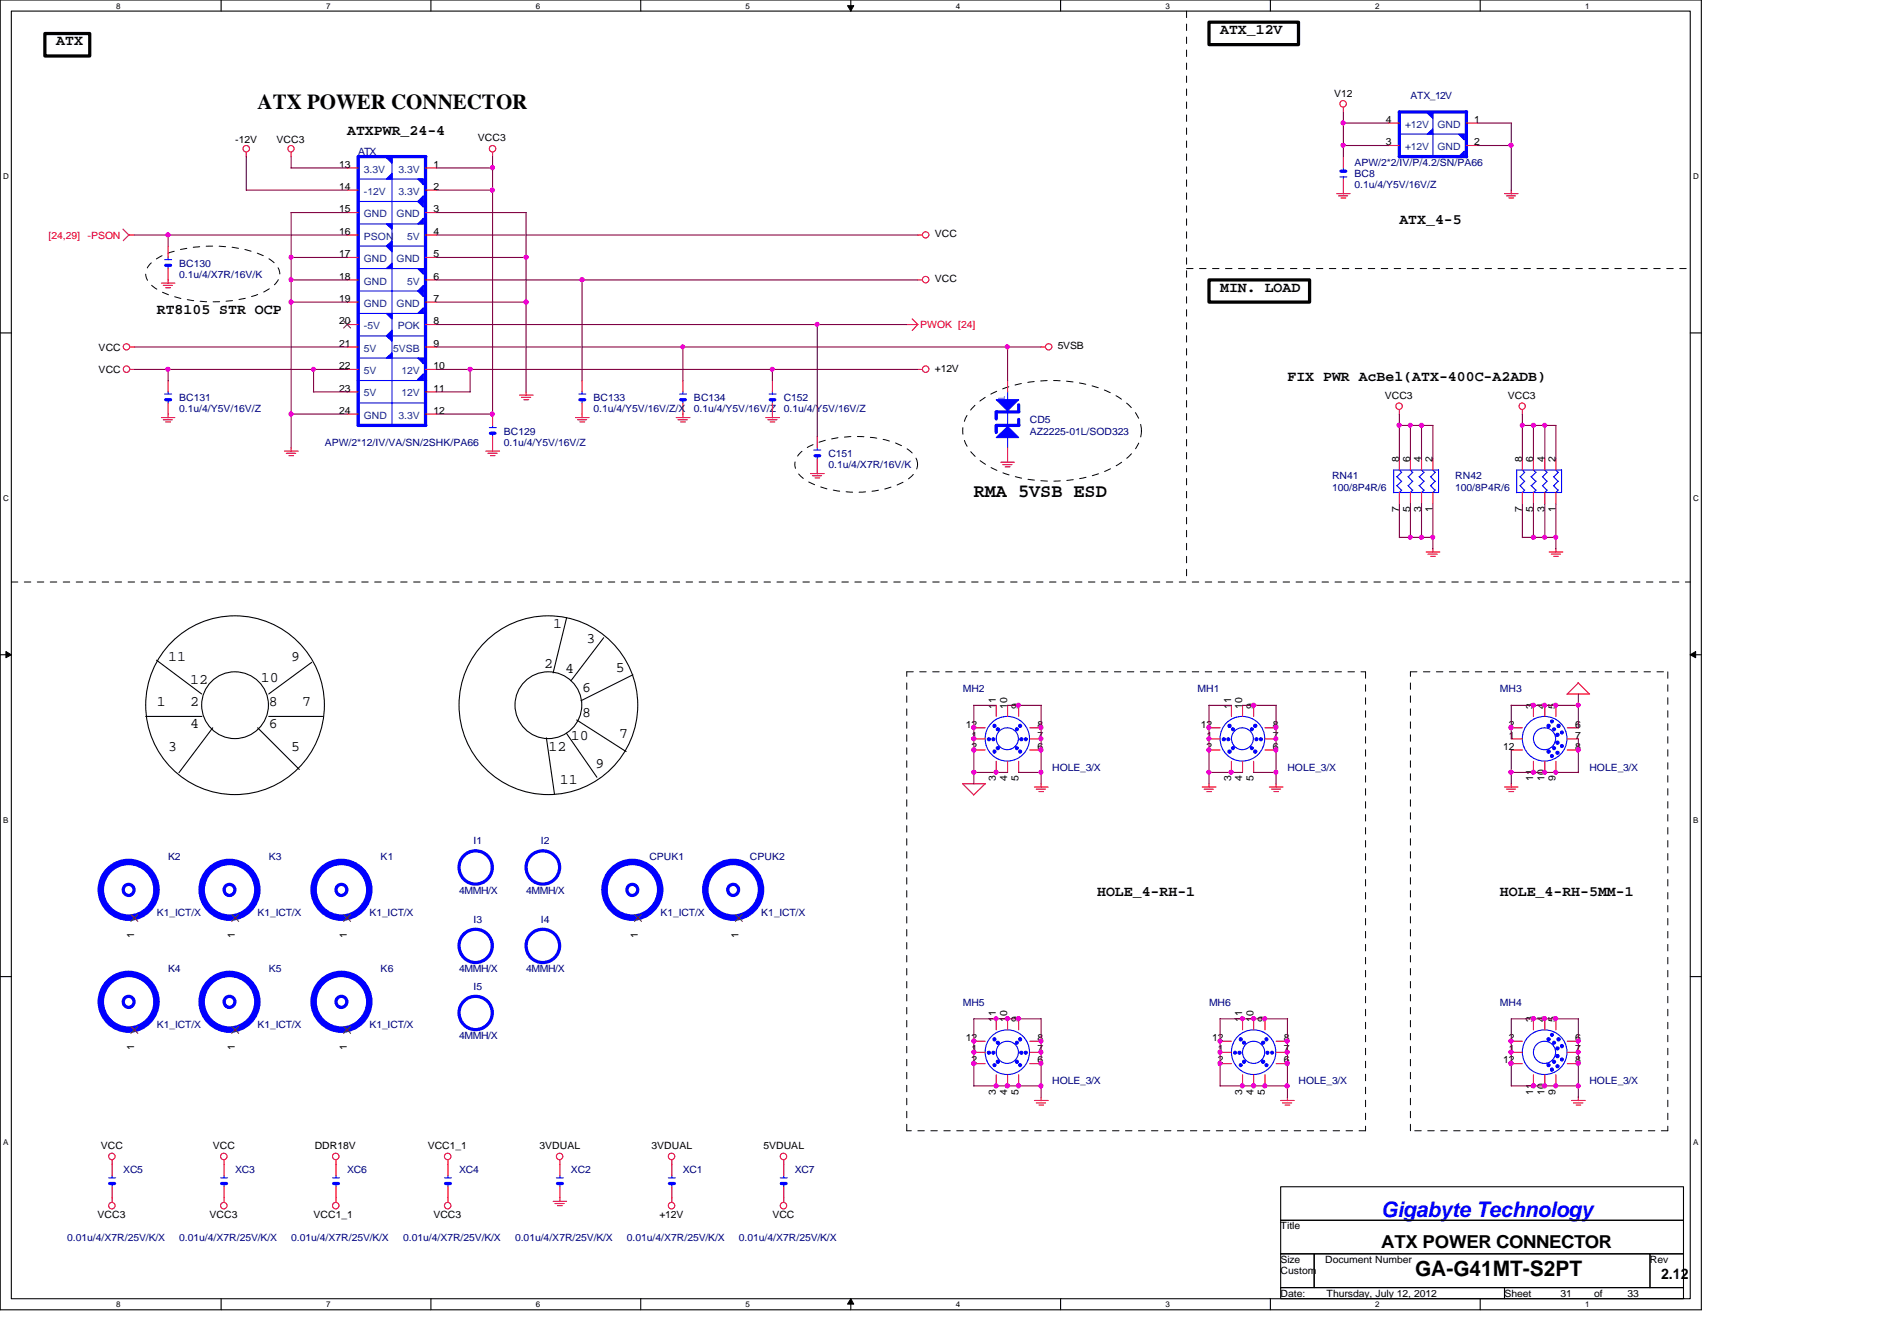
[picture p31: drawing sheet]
<svg xmlns="http://www.w3.org/2000/svg" width="297mm" height="210mm" viewBox="0 0 297 210" stroke-linecap="round" stroke-linejoin="round" font-family="sans-serif">
<defs><g id="words">
<g font-size="3.3">
<text x="40.3" y="17.1">ATX POWER CONNECTOR</text>
<text x="221.6" y="199.8">GA-G41MT-S2PT</text>
</g>
<text font-size="3.3" fill="#00f" x="216.3" y="190.5">Gigabyte Technology</text>
<text font-size="3" x="152.5" y="77.8">RMA 5VSB ESD</text>
<text font-size="2.8" x="216.3" y="195.4">ATX POWER CONNECTOR</text>
<g font-size="2.3">
<text x="191" y="5.3">ATX_12V</text>
<text x="8.8" y="7.1">ATX</text>
<text x="54.4" y="21.1">ATXPWR_24-4</text>
<text x="219.1" y="35.1">ATX_4-5</text>
<text x="191" y="45.7">MIN. LOAD</text>
<text x="24.5" y="49.1">RT8105 STR OCP</text>
<text x="201.6" y="59.7">FIX PWR AcBel(ATX-400C-A2ADB)</text>
<text x="86.6" y="98.3">1</text>
<text x="91.9" y="100.7">3</text>
<text x="26.3" y="103.5">11</text>
<text x="29.8" y="107">12</text>
<text x="40.8" y="106.8">10</text>
<text x="45.6" y="103.5">9</text>
<text x="85.2" y="104.6">2</text>
<text x="88.5" y="105.4">4</text>
<text x="96.4" y="105.2">5</text>
<text x="24.5" y="110.5">1</text>
<text x="29.8" y="110.5">2</text>
<text x="42.1" y="110.5">8</text>
<text x="47.3" y="110.5">7</text>
<text x="91.1" y="108.2">6</text>
<text x="91.1" y="112.3">8</text>
<text x="26.3" y="117.5">3</text>
<text x="29.8" y="114">4</text>
<text x="42.1" y="114">6</text>
<text x="45.6" y="117.5">5</text>
<text x="85.9" y="117.5">12</text>
<text x="89.4" y="115.8">10</text>
<text x="96.9" y="115.6">7</text>
<text x="87.7" y="122.8">11</text>
<text x="93.3" y="120.1">9</text>
<text x="171.8" y="140.3">HOLE_4-RH-1</text>
<text x="234.9" y="140.3">HOLE_4-RH-5MM-1</text>
<text x="260.1" y="200.2">2.12</text>
</g>
<g font-size="1.6">
<text x="208.9" y="15.1">V12</text>
<text x="36.8" y="22.4">-12V</text>
<text x="43.3" y="22.4">VCC3</text>
<text x="74.8" y="22.1">VCC3</text>
<text x="217" y="22.7">3</text>
<text x="217" y="19.2">4</text>
<text x="230.8" y="19.2">1</text>
<text x="230.8" y="22.7">2</text>
<text x="53.1" y="26.2">13</text>
<text x="53.1" y="29.7">14</text>
<text x="67.9" y="26.2">1</text>
<text x="67.9" y="29.7">2</text>
<text x="53.1" y="33.2">15</text>
<text x="67.9" y="33.2">3</text>
<text x="53.1" y="36.7">16</text>
<text x="53.1" y="40.3">17</text>
<text x="67.9" y="36.7">4</text>
<text x="67.9" y="40.3">5</text>
<text x="146.4" y="37.2">VCC</text>
<text x="53.1" y="43.8">18</text>
<text x="53.1" y="47.2">19</text>
<text x="67.9" y="43.8">6</text>
<text x="67.9" y="47.2">7</text>
<text x="146.4" y="44.2">VCC</text>
<text x="53.1" y="50.8">20</text>
<text x="67.9" y="50.8">8</text>
<text x="15.4" y="58.4">VCC</text>
<text x="15.4" y="54.9">VCC</text>
<text x="53.1" y="54.3">21</text>
<text x="53.1" y="57.8">22</text>
<text x="67.9" y="54.3">9</text>
<text x="67.9" y="57.8">10</text>
<text x="146.4" y="58.2">+12V</text>
<text x="165.6" y="54.7">5VSB</text>
<text x="53.1" y="61.3">23</text>
<text x="53.1" y="64.8">24</text>
<text x="67.9" y="61.3">11</text>
<text x="67.9" y="64.8">12</text>
<text x="216.8" y="62.4">VCC3</text>
<text x="236.1" y="62.4">VCC3</text>
<text x="219.1" y="72.3" transform="rotate(-90 219.1 72.3)">8</text>
<text x="220.8" y="72.3" transform="rotate(-90 220.8 72.3)">6</text>
<text x="222.5" y="72.3" transform="rotate(-90 222.5 72.3)">4</text>
<text x="224.3" y="72.3" transform="rotate(-90 224.3 72.3)">2</text>
<text x="238.3" y="72.3" transform="rotate(-90 238.3 72.3)">8</text>
<text x="240.1" y="72.3" transform="rotate(-90 240.1 72.3)">6</text>
<text x="241.8" y="72.3" transform="rotate(-90 241.8 72.3)">4</text>
<text x="243.6" y="72.3" transform="rotate(-90 243.6 72.3)">2</text>
<text x="219.1" y="80.2" transform="rotate(-90 219.1 80.2)">7</text>
<text x="220.8" y="80.2" transform="rotate(-90 220.8 80.2)">5</text>
<text x="222.5" y="80.2" transform="rotate(-90 222.5 80.2)">3</text>
<text x="224.3" y="80.2" transform="rotate(-90 224.3 80.2)">1</text>
<text x="238.3" y="80.2" transform="rotate(-90 238.3 80.2)">7</text>
<text x="240.1" y="80.2" transform="rotate(-90 240.1 80.2)">5</text>
<text x="241.8" y="80.2" transform="rotate(-90 241.8 80.2)">3</text>
<text x="243.6" y="80.2" transform="rotate(-90 243.6 80.2)">1</text>
<text x="151.3" y="113.9">12</text>
<text x="156" y="110.9" transform="rotate(-90 156 110.9)">11</text>
<text x="157.7" y="110.9" transform="rotate(-90 157.7 110.9)">10</text>
<text x="159.5" y="110.9" transform="rotate(-90 159.5 110.9)">9</text>
<text x="162.5" y="113.9">8</text>
<text x="188" y="113.9">12</text>
<text x="192.8" y="110.9" transform="rotate(-90 192.8 110.9)">11</text>
<text x="194.5" y="110.9" transform="rotate(-90 194.5 110.9)">10</text>
<text x="196.3" y="110.9" transform="rotate(-90 196.3 110.9)">9</text>
<text x="199.3" y="113.9">8</text>
<text x="236.3" y="113.9">2</text>
<text x="240.1" y="110.9" transform="rotate(-90 240.1 110.9)">3</text>
<text x="241.8" y="110.9" transform="rotate(-90 241.8 110.9)">4</text>
<text x="243.6" y="110.9" transform="rotate(-90 243.6 110.9)">5</text>
<text x="246.6" y="113.9">6</text>
<text x="152.1" y="115.6">1</text>
<text x="152.1" y="117.3">2</text>
<text x="162.5" y="117.3">6</text>
<text x="162.5" y="115.6">7</text>
<text x="188.9" y="115.6">1</text>
<text x="188.9" y="117.3">2</text>
<text x="199.3" y="117.3">6</text>
<text x="199.3" y="115.6">7</text>
<text x="235.4" y="117.3">12</text>
<text x="236.3" y="115.6">1</text>
<text x="246.6" y="115.6">7</text>
<text x="246.6" y="117.3">8</text>
<text x="156" y="122.3" transform="rotate(-90 156 122.3)">3</text>
<text x="157.7" y="122.3" transform="rotate(-90 157.7 122.3)">4</text>
<text x="159.5" y="122.3" transform="rotate(-90 159.5 122.3)">5</text>
<text x="192.8" y="122.3" transform="rotate(-90 192.8 122.3)">3</text>
<text x="194.5" y="122.3" transform="rotate(-90 194.5 122.3)">4</text>
<text x="196.3" y="122.3" transform="rotate(-90 196.3 122.3)">5</text>
<text x="240.1" y="122.3" transform="rotate(-90 240.1 122.3)">11</text>
<text x="241.8" y="122.3" transform="rotate(-90 241.8 122.3)">10</text>
<text x="243.6" y="122.3" transform="rotate(-90 243.6 122.3)">9</text>
<text x="21" y="146.8" transform="rotate(-90 21 146.8)">1</text>
<text x="36.8" y="146.8" transform="rotate(-90 36.8 146.8)">1</text>
<text x="54.3" y="146.8" transform="rotate(-90 54.3 146.8)">1</text>
<text x="99.9" y="146.8" transform="rotate(-90 99.9 146.8)">1</text>
<text x="115.7" y="146.8" transform="rotate(-90 115.7 146.8)">1</text>
<text x="156" y="160" transform="rotate(-90 156 160)">11</text>
<text x="157.7" y="160" transform="rotate(-90 157.7 160)">10</text>
<text x="159.5" y="160" transform="rotate(-90 159.5 160)">9</text>
<text x="194.5" y="160" transform="rotate(-90 194.5 160)">11</text>
<text x="196.3" y="160" transform="rotate(-90 196.3 160)">10</text>
<text x="198" y="160" transform="rotate(-90 198 160)">9</text>
<text x="240.1" y="160" transform="rotate(-90 240.1 160)">3</text>
<text x="241.8" y="160" transform="rotate(-90 241.8 160)">4</text>
<text x="243.6" y="160" transform="rotate(-90 243.6 160)">5</text>
<text x="21" y="164.3" transform="rotate(-90 21 164.3)">1</text>
<text x="36.8" y="164.3" transform="rotate(-90 36.8 164.3)">1</text>
<text x="54.3" y="164.3" transform="rotate(-90 54.3 164.3)">1</text>
<text x="151.3" y="162.9">12</text>
<text x="152.1" y="164.7">1</text>
<text x="152.1" y="166.5">2</text>
<text x="162.5" y="166.5">6</text>
<text x="162.5" y="164.7">7</text>
<text x="162.5" y="162.9">8</text>
<text x="189.8" y="162.9">12</text>
<text x="190.7" y="164.7">1</text>
<text x="190.7" y="166.5">2</text>
<text x="201" y="166.5">6</text>
<text x="201" y="164.7">7</text>
<text x="201" y="162.9">8</text>
<text x="235.4" y="166.5">12</text>
<text x="236.3" y="164.7">1</text>
<text x="236.3" y="162.9">2</text>
<text x="246.6" y="162.9">6</text>
<text x="246.6" y="164.7">7</text>
<text x="246.6" y="166.5">8</text>
<text x="156" y="171.3" transform="rotate(-90 156 171.3)">3</text>
<text x="157.7" y="171.3" transform="rotate(-90 157.7 171.3)">4</text>
<text x="159.5" y="171.3" transform="rotate(-90 159.5 171.3)">5</text>
<text x="194.5" y="171.3" transform="rotate(-90 194.5 171.3)">3</text>
<text x="196.3" y="171.3" transform="rotate(-90 196.3 171.3)">4</text>
<text x="198" y="171.3" transform="rotate(-90 198 171.3)">5</text>
<text x="240.1" y="171.3" transform="rotate(-90 240.1 171.3)">11</text>
<text x="241.8" y="171.3" transform="rotate(-90 241.8 171.3)">10</text>
<text x="243.6" y="171.3" transform="rotate(-90 243.6 171.3)">9</text>
<text x="15.8" y="179.8">VCC</text>
<text x="33.3" y="179.8">VCC</text>
<text x="49.3" y="179.8">DDR18V</text>
<text x="67" y="179.8">VCC1_1</text>
<text x="84.5" y="179.8">3VDUAL</text>
<text x="102" y="179.8">3VDUAL</text>
<text x="119.5" y="179.8">5VDUAL</text>
<text x="15.3" y="190.7">VCC3</text>
<text x="32.8" y="190.7">VCC3</text>
<text x="49.1" y="190.7">VCC1_1</text>
<text x="67.9" y="190.7">VCC3</text>
<text x="103.2" y="190.7">+12V</text>
<text x="120.9" y="190.7">VCC</text>
<text x="200.5" y="192.4">Title</text>
<text x="200.5" y="197.7">Size</text>
<text x="207.5" y="197.7">Document Number</text>
<text x="258.4" y="197.7">Rev</text>
<text x="200.5" y="199.5">Custom</text>
<text x="200.5" y="203">Date:</text>
<text x="207.7" y="203">Thursday, July 12, 2012</text>
<text x="235.6" y="203">Sheet</text>
<text x="244.3" y="203">31</text>
<text x="249.6" y="203">of</text>
<text x="254.8" y="203">33</text>
</g>
<g font-size="1.6" fill="#000080">
<text x="220.8" y="15.5">ATX_12V</text>
<text x="56.1" y="24.2">ATX</text>
<text x="212.1" y="26">APW/2*2/IV/P/4.2/SN/PA66</text>
<text x="212.1" y="27.7">BC8</text>
<text x="212.1" y="29.5">0.1u/4/Y5V/16V/Z</text>
<text x="28.1" y="41.7">BC130</text>
<text x="28.1" y="43.5">0.1u/4/X7R/16V/K</text>
<text x="28.1" y="62.8">BC131</text>
<text x="28.1" y="64.5">0.1u/4/Y5V/16V/Z</text>
<text x="92.9" y="62.8">BC133</text>
<text x="92.9" y="64.5">0.1u/4/Y5V/16V/Z/X</text>
<text x="108.7" y="62.8">BC134</text>
<text x="108.7" y="64.5">0.1u/4/Y5V/16V/Z</text>
<text x="122.7" y="62.8">C152</text>
<text x="122.7" y="64.5">0.1u/4/Y5V/16V/Z</text>
<text x="50.8" y="69.8">APW/2*12/IV/VA/SN/2SHK/PA66</text>
<text x="78.9" y="68">BC129</text>
<text x="78.9" y="69.8">0.1u/4/Y5V/16V/Z</text>
<text x="129.7" y="71.5">C151</text>
<text x="161.2" y="66.3">CD5</text>
<text x="161.2" y="68">AZ2225-01L/SOD323</text>
<text x="129.7" y="73.3">0.1u/4/X7R/16V/K</text>
<text x="208.6" y="75">RN41</text>
<text x="208.6" y="76.8">100/8P4R/6</text>
<text x="227.9" y="75">RN42</text>
<text x="227.9" y="76.8">100/8P4R/6</text>
<text x="150.7" y="108.3">MH2</text>
<text x="187.5" y="108.3">MH1</text>
<text x="234.9" y="108.3">MH3</text>
<text x="164.8" y="120.6">HOLE_3/X</text>
<text x="201.6" y="120.6">HOLE_3/X</text>
<text x="248.9" y="120.6">HOLE_3/X</text>
<text x="26.3" y="134.6">K2</text>
<text x="42.1" y="134.6">K3</text>
<text x="59.6" y="134.6">K1</text>
<text x="74.2" y="132.2">I1</text>
<text x="84.7" y="132.2">I2</text>
<text x="101.7" y="134.6">CPUK1</text>
<text x="117.4" y="134.6">CPUK2</text>
<text x="24.5" y="143.4">K1_ICT/X</text>
<text x="40.3" y="143.4">K1_ICT/X</text>
<text x="57.9" y="143.4">K1_ICT/X</text>
<text x="71.9" y="139.9">4MMH/X</text>
<text x="82.4" y="139.9">4MMH/X</text>
<text x="103.4" y="143.4">K1_ICT/X</text>
<text x="119.2" y="143.4">K1_ICT/X</text>
<text x="74.2" y="144.4">I3</text>
<text x="84.7" y="144.4">I4</text>
<text x="26.3" y="152.1">K4</text>
<text x="42.1" y="152.1">K5</text>
<text x="59.6" y="152.1">K6</text>
<text x="71.9" y="152.1">4MMH/X</text>
<text x="74.2" y="154.9">I5</text>
<text x="82.4" y="152.1">4MMH/X</text>
<text x="24.5" y="160.9">K1_ICT/X</text>
<text x="40.3" y="160.9">K1_ICT/X</text>
<text x="57.9" y="160.9">K1_ICT/X</text>
<text x="150.7" y="157.4">MH5</text>
<text x="189.3" y="157.4">MH6</text>
<text x="234.9" y="157.4">MH4</text>
<text x="71.9" y="162.6">4MMH/X</text>
<text x="164.8" y="169.7">HOLE_3/X</text>
<text x="203.3" y="169.7">HOLE_3/X</text>
<text x="248.9" y="169.7">HOLE_3/X</text>
<text x="19.3" y="183.7">XC5</text>
<text x="36.8" y="183.7">XC3</text>
<text x="54.4" y="183.7">XC6</text>
<text x="71.9" y="183.7">XC4</text>
<text x="89.4" y="183.7">XC2</text>
<text x="106.9" y="183.7">XC1</text>
<text x="124.5" y="183.7">XC7</text>
<text x="10.5" y="194.2">0.01u/4/X7R/25V/K/X</text>
<text x="28.1" y="194.2">0.01u/4/X7R/25V/K/X</text>
<text x="45.6" y="194.2">0.01u/4/X7R/25V/K/X</text>
<text x="63.1" y="194.2">0.01u/4/X7R/25V/K/X</text>
<text x="80.6" y="194.2">0.01u/4/X7R/25V/K/X</text>
<text x="98.2" y="194.2">0.01u/4/X7R/25V/K/X</text>
<text x="115.7" y="194.2">0.01u/4/X7R/25V/K/X</text>
</g>
<g font-size="1.6" fill="#004080">
<text x="220" y="23.5">+12V</text>
<text x="220" y="20">+12V</text>
<text x="225.1" y="20">GND</text>
<text x="225.1" y="23.5">GND</text>
<text x="57" y="27">3.3V</text>
<text x="62.4" y="27">3.3V</text>
<text x="57" y="30.5">-12V</text>
<text x="57" y="34">GND</text>
<text x="62.1" y="34">GND</text>
<text x="62.4" y="30.5">3.3V</text>
<text x="57" y="37.5">PSON</text>
<text x="57" y="41">GND</text>
<text x="62.1" y="41">GND</text>
<text x="63.8" y="37.5">5V</text>
<text x="57" y="44.5">GND</text>
<text x="63.8" y="44.5">5V</text>
<text x="57" y="48">GND</text>
<text x="57" y="51.5">-5V</text>
<text x="62.1" y="48">GND</text>
<text x="62.3" y="51.5">POK</text>
<text x="57" y="55">5V</text>
<text x="57" y="58.5">5V</text>
<text x="61.5" y="55">5VSB</text>
<text x="62.9" y="58.5">12V</text>
<text x="57" y="62.1">5V</text>
<text x="57" y="65.5">GND</text>
<text x="62.4" y="65.5">3.3V</text>
<text x="62.9" y="62.1">12V</text>
</g>
<g font-size="1.6" fill="#f00">
<text x="7.6" y="37.3">[24,29]</text>
<text x="13.7" y="37.3">-PSON</text>
<text x="144.1" y="51.4">PWOK [24]</text>
</g>
<text font-size="1.6" fill="#00f" x="157.3" y="62.7" transform="rotate(-90 157.3 62.7)">1</text>
<g font-size="1.3">
<text x="18.2" y="1.4">8</text>
<text x="51.1" y="1.4">7</text>
<text x="83.9" y="1.4">6</text>
<text x="116.8" y="1.4">5</text>
<text x="149.6" y="1.4">4</text>
<text x="182.5" y="1.4">3</text>
<text x="215.3" y="1.4">2</text>
<text x="248.2" y="1.4">1</text>
<text x=".5" y="28.1">D</text>
<text x="265.1" y="28.1">D</text>
<text x=".5" y="78.4">C</text>
<text x="265.1" y="78.4">C</text>
<text x=".5" y="128.8">B</text>
<text x="265.1" y="128.8">B</text>
<text x=".5" y="179.2">A</text>
<text x="265.1" y="179.2">A</text>
<text x="18.2" y="204.6">8</text>
<text x="51.1" y="204.6">7</text>
<text x="83.9" y="204.6">6</text>
<text x="116.8" y="204.6">5</text>
<text x="149.6" y="204.6">4</text>
<text x="182.5" y="204.6">3</text>
<text x="215.3" y="204.6">2</text>
<text x="248.2" y="204.6">1</text>
</g>
</g></defs>
<path d="M0 0h266.4v205h-266.4zM1.8 1.7h262.9v201.6h-262.9z" fill="none" stroke="#000" stroke-width=".17"/>
<g fill="#fff">
<path d="M18.2 .2h.7v1.4h-.7z"/>
<path d="M18.2 203.5h.7v1.4h-.7z"/>
</g>
<path d="M34.6 0v1.7M34.6 203.3v1.7" fill="none" stroke="#000" stroke-width=".17"/>
<g fill="#fff">
<path d="M51.1 .2h.6v1.4h-.6z"/>
<path d="M51.1 203.5h.6v1.4h-.6z"/>
</g>
<path d="M67.5 0v1.7M67.5 203.3v1.7" fill="none" stroke="#000" stroke-width=".17"/>
<g fill="#fff">
<path d="M83.9 .2h.7v1.4h-.7z"/>
<path d="M83.9 203.5h.7v1.4h-.7z"/>
</g>
<path d="M100.3 0v1.7M100.3 203.3v1.7" fill="none" stroke="#000" stroke-width=".17"/>
<g fill="#fff">
<path d="M116.8 .2h.6v1.4h-.6z"/>
<path d="M116.8 203.5h.6v1.4h-.6z"/>
</g>
<path d="M133.2 0v1.7M133.2 203.3v1.7" fill="none" stroke="#000" stroke-width=".17"/>
<path d="M132.7 .9h1l-.5 .8zM133.2 203.3l.5 .8h-1z" fill="#000"/>
<path d="M132.7 .9h1l-.5 .8zM133.2 203.3l.5 .8h-1z" fill="none" stroke="#000" stroke-width=".16"/>
<g fill="#fff">
<path d="M149.6 .2h.7v1.4h-.7z"/>
<path d="M149.6 203.5h.7v1.4h-.7z"/>
</g>
<path d="M166.1 0v1.7M166.1 203.3v1.7" fill="none" stroke="#000" stroke-width=".17"/>
<g fill="#fff">
<path d="M182.5 .2h.7v1.4h-.7z"/>
<path d="M182.5 203.5h.7v1.4h-.7z"/>
</g>
<path d="M198.9 0v1.7M198.9 203.3v1.7" fill="none" stroke="#000" stroke-width=".17"/>
<g fill="#fff">
<path d="M215.3 .2h.7v1.4h-.7z"/>
<path d="M215.3 203.5h.7v1.4h-.7z"/>
</g>
<path d="M231.8 0v1.7M231.8 203.3v1.7" fill="none" stroke="#000" stroke-width=".17"/>
<g fill="#fff">
<path d="M248.2 .2h.7v1.4h-.7z"/>
<path d="M248.2 203.5h.7v1.4h-.7z"/>
<path d="M.5 26.9h.9v1.4h-.9z"/>
<path d="M265.1 26.9h.9v1.4h-.9z"/>
<path d="M.5 77.3h.9v1.4h-.9z"/>
<path d="M265.1 77.3h.9v1.4h-.9z"/>
</g>
<path d="M0 52.1h1.8M264.7 52.1h1.7" fill="none" stroke="#000" stroke-width=".17"/>
<g fill="#fff">
<path d="M.5 127.7h.8v1.4h-.8z"/>
<path d="M265.1 127.7h.8v1.4h-.8z"/>
</g>
<path d="M0 102.5h1.8M264.7 102.5h1.7" fill="none" stroke="#000" stroke-width=".17"/>
<path d="M.9 102l.9 .5-.9 .5zM264.7 102.5l.8-.5v1z" fill="#000"/>
<path d="M.9 102l.9 .5-.9 .5zM264.7 102.5l.8-.5v1z" fill="none" stroke="#000" stroke-width=".16"/>
<g fill="#fff">
<path d="M.5 178.1h.8v1.4h-.8z"/>
<path d="M265.1 178.1h.8v1.4h-.8z"/>
</g>
<g fill="none" stroke="#000" stroke-width=".17">
<path d="M88.7 96.7l-2.1 8.6M94.5 99.8l-5.1 6.8M22.8 112.1h8.8M24.5 103.3l7.1 5.3M33.3 113.9l-5.3 7M40.3 113.9l6.6 6.5M42.1 112.1h8.4M48.8 103.7l-6.7 4.9M85.6 115.5l1.2 8.8M88.7 114.8l4.8 6.9M90.3 112.7l7.7 4.9M99.1 105.6l-8.1 4.1"/>
<path d="M0 152.9h1.8M264.7 152.9h1.7M200.5 185.8h63.1v5.2h-63.1zM200.5 191h63.1v5.3h-63.1zM200.5 196.3h5.3v5.2h-5.3zM205.8 196.3h52.6v5.2h-52.6zM258.4 196.3h5.2v5.2h-5.2zM200.5 201.5h35.1v1.8h-35.1zM235.6 201.5h28v1.8h-28z"/>
<circle cx="36.8" cy="110.4" r="14"/>
<circle cx="36.8" cy="110.4" r="5.2"/>
<circle cx="85.9" cy="110.4" r="14"/>
<circle cx="85.9" cy="110.4" r="5.2"/>
</g>
<g fill="none" stroke="#000" stroke-width=".16" stroke-dasharray="1 1 1 1 1 1 1 1">
<path d="M185.8 1.7v89.4M23.8 41a12.5 12.5 0 0 1 6.5-2.3 21.3 21.3 0 0 1 10.9 1.3 4.5 4.5 0 0 1 2.5 2.2 2.22 2.22 0 0 1-.9 2.5 12.6 12.6 0 0 1-6.5 2.4 21.1 21.1 0 0 1-10.9-1.4 4.5 4.5 0 0 1-2.5-2.2 2.24 2.24 0 0 1 .9-2.5zM185.8 42h78.9M125.3 70.8a10.9 10.9 0 0 1 6-2.3 18 18 0 0 1 10 1.3 3.8 3.8 0 0 1 2.4 2.9 3 3 0 0 1-1.6 2.3 16.3 16.3 0 0 1-10.8 1.9 10.9 10.9 0 0 1-6-2.4 2.33 2.33 0 0 1 0-3.7zM152.9 63.2a17.3 17.3 0 0 1 10.2-3.6 20.7 20.7 0 0 1 12.6 2.9 5.9 5.9 0 0 1 2.9 5.8 7.5 7.5 0 0 1-4 4.7 22.3 22.3 0 0 1-19.8 0 7.5 7.5 0 0 1-4-4.7 5.4 5.4 0 0 1 2.1-5.1zM1.8 91.1h262.9M142 105.2h71.8M213.8 105.2v71.8M220.8 105.2h40.4M261.2 105.2v71.8M142 177v-71.8M213.8 177h-71.8"/>
<path d="M220.8 177v-71.8M261.2 177h-40.4"/>
</g>
<path d="M7 5.2h7.1v3.6h-7.1zM189.3 3.5h14v3.5h-14zM189.3 43.8h15.8v3.5h-15.8z" fill="none" stroke="#000" stroke-width=".51"/>
<g fill="none" stroke="#f00" stroke-width=".17">
<path d="M210.4 16.8v.8M19.3 35.9l.9 .9M20.1 36.8h.9M20.2 36.7l-.9 1M38.6 23.8v.8M45.6 23.8v.8M77.1 23.8v.8M143.7 36.8h.7M209.3 30.3h2.1M209.6 30.6h1.4M210 31h.7M210.4 29.8v.6"/>
<path d="M235.6 30.3h2.1M235.9 30.6h1.4M236.3 31h.7M236.6 29.8v.6M20.4 57.8h.7M20.4 54.3h.7M25.3 44.3h2.1M25.6 44.7h1.4M25.9 45h.8M26.3 43.8v.6M141.9 50.8h1.8M142.8 49.9l.9 .9"/>
<path d="M143.7 43.8h.7M143.7 57.8h.7M143.7 50.8l-.9 .9M163 54.3h.7M25.3 65.4h2.1M25.6 65.7h1.4M25.9 66h.8M26.3 64.8v.6M44.5 70.6h2.2M44.8 71h1.5M45.3 71.3h.7M45.6 70.1v.6"/>
<path d="M76.1 70.6h2.1M76.4 71h1.4M76.8 71.3h.7M77.1 70.1v.6M81.4 61.8h2.1M81.7 62.2h1.4M82 62.6h.8M82.4 61.3v.6M90.1 65.4h2.1M90.4 65.7h1.5M90.8 66h.8M91.1 64.8v.6"/>
<path d="M105.9 65.4h2.1M106.2 65.7h1.5M106.6 66h.7M106.9 64.8v.6M119.9 65.4h2.1M120.2 65.7h1.5M120.6 66h.7M120.9 64.8v.6M126.9 74.1h2.2M127.2 74.5h1.4M127.6 74.8h.8M128 73.6v.6"/>
<path d="M156.7 72.3h2.1M157 72.7h1.5M157.4 73.1h.8M157.8 71.8v.6M219.1 64.1v.8M238.4 64.1v.8M223.3 86.4h2.2M223.6 86.7h1.4M224 87.1h.7M224.4 85.9v.5M242.6 86.4h2.1M242.9 86.7h1.4"/>
<path d="M243.3 87.1h.7M243.6 85.9v.5M245.4 108.6h3.5M247.1 106.8l1.8 1.8M247.1 106.9l-1.7 1.8M150.7 122.6l1.8 1.8M150.7 122.7h3.6M154.3 122.7l-1.9 1.8M162 123.2h2.1M162.3 123.5h1.4M162.7 123.9h.7M163 122.7v.5"/>
<path d="M188.3 123.2h2.1M188.5 123.5h1.5M189 123.9h.7M189.3 122.7v.5M198.8 123.2h2.1M199.1 123.5h1.4M199.5 123.9h.7M199.8 122.7v.5M235.6 123.2h2.1M235.9 123.5h1.4M236.3 123.9h.7M236.6 122.7v.5"/>
<path d="M162 172.3h2.1M162.3 172.6h1.4M162.7 173h.7M163 171.7v.6M200.5 172.3h2.1M200.8 172.6h1.5M201.2 173h.8M201.6 171.7v.6M246.1 172.3h2.1M246.4 172.6h1.5M246.8 173h.7M247.1 171.7v.6"/>
<path d="M17.6 181.6v.7M17.6 187.5v.7M35.1 181.6v.7M35.1 187.5v.7M52.6 181.6v.7M52.6 187.5v.7M70.1 181.6v2.4M70.1 185.8v2.4M86.6 188h2.1M86.9 188.4h1.4M87.3 188.7h.7M87.7 181.6v.7"/>
<path d="M87.7 187.5v.6M105.2 181.6v.7M105.2 187.5v.7M122.7 181.6v.7M122.7 187.5v.7"/>
<circle cx="210.3" cy="16.3" r=".51"/>
<circle cx="38.6" cy="23.3" r=".51"/>
<circle cx="45.6" cy="23.3" r=".5"/>
<circle cx="77.1" cy="23.3" r=".51"/>
<circle cx="145" cy="36.8" r=".5"/>
<circle cx="19.8" cy="57.8" r=".51"/>
<circle cx="19.8" cy="54.3" r=".5"/>
<circle cx="144.9" cy="43.8" r=".51"/>
<circle cx="144.9" cy="57.8" r=".51"/>
<circle cx="164.2" cy="54.3" r=".5"/>
<circle cx="219.1" cy="63.6" r=".51"/>
<circle cx="238.3" cy="63.6" r=".5"/>
<circle cx="17.5" cy="181" r=".51"/>
<circle cx="17.5" cy="188.7" r=".51"/>
<circle cx="35" cy="181" r=".51"/>
<circle cx="35" cy="188.7" r=".51"/>
<circle cx="52.6" cy="188.7" r=".51"/>
<circle cx="52.6" cy="181" r=".51"/>
<circle cx="70.1" cy="181" r=".51"/>
<circle cx="70.1" cy="188.7" r=".51"/>
<circle cx="87.6" cy="181" r=".51"/>
<circle cx="105.2" cy="181" r=".51"/>
<circle cx="105.2" cy="188.7" r=".51"/>
<circle cx="122.7" cy="181" r=".51"/>
<circle cx="122.7" cy="188.7" r=".51"/>
</g>
<g fill="none" stroke="#00f" stroke-width=".17">
<path d="M69.6 184.4h1.1M70.1 184v.4M70.1 185.2v.6"/>
<circle cx="241.8" cy="164.7" r="1.74"/>
<circle cx="241.9" cy="164.7" r="3.5"/>
</g>
<path d="M69.8 185.3h.7" fill="none" stroke="#00f" stroke-width=".51"/>
<circle cx="242.5" cy="166.7" r=".25" fill="#00f"/>
<circle cx="242.5" cy="166.7" r=".25" fill="none" stroke="#00f" stroke-width=".17"/>
<path d="M243.2 166l.1-.1 .2 .2v.3l-.2 .1-.1-.1z" fill-rule="evenodd" fill="#00f"/>
<path d="M243.2 166l.1-.1 .2 .2v.3l-.2 .1-.1-.1z" fill="none" stroke="#00f" stroke-width=".17"/>
<circle cx="243.9" cy="165.3" r=".26" fill="#00f"/>
<circle cx="243.9" cy="165.3" r=".26" fill="none" stroke="#00f" stroke-width=".17"/>
<circle cx="243.9" cy="164.1" r=".25" fill="#00f"/>
<circle cx="243.9" cy="164.1" r=".25" fill="none" stroke="#00f" stroke-width=".17"/>
<path d="M243.2 163h.3l.1 .2-.1 .2h-.2h-.1z" fill-rule="evenodd" fill="#00f"/>
<path d="M243.2 163h.3l.1 .2-.1 .2h-.2h-.1z" fill="none" stroke="#00f" stroke-width=".17"/>
<circle cx="242.5" cy="162.7" r=".26" fill="#00f"/>
<circle cx="242.5" cy="162.7" r=".26" fill="none" stroke="#00f" stroke-width=".17"/>
<path d="M244.4 163.6l.2-.1 .2 .1-.1 .3-.1 .1-.2-.1z" fill-rule="evenodd" fill="#00f"/>
<path d="M244.4 163.6l.2-.1 .2 .1-.1 .3-.1 .1-.2-.1z" fill="none" stroke="#00f" stroke-width=".17"/>
<circle cx="243.9" cy="166.9" r=".25" fill="#00f"/>
<circle cx="243.9" cy="166.9" r=".25" fill="none" stroke="#00f" stroke-width=".17"/>
<path d="M244.4 165.7h.3l.1 .1-.1 .2-.1 .1-.2-.1z" fill-rule="evenodd" fill="#00f"/>
<path d="M244.4 165.7h.3l.1 .1-.1 .2-.1 .1-.2-.1z" fill="none" stroke="#00f" stroke-width=".17"/>
<circle cx="244" cy="162.7" r=".26" fill="#00f"/>
<circle cx="244" cy="162.7" r=".26" fill="none" stroke="#00f" stroke-width=".17"/>
<path d="M242.8 161.8h.4v.2v.1l-.2 .1-.2-.1z" fill-rule="evenodd" fill="#00f"/>
<path d="M242.8 161.8h.4v.2v.1l-.2 .1-.2-.1z" fill="none" stroke="#00f" stroke-width=".17"/>
<path d="M242.8 167.2h.2l.2 .1v.3l-.2 .1-.2-.1z" fill-rule="evenodd" fill="#00f"/>
<g fill="none" stroke="#00f" stroke-width=".17">
<path d="M242.8 167.2h.2l.2 .1v.3l-.2 .1-.2-.1zM52.1 184.4h1.1M52.6 184v.4M52.6 185.2v.6M87.1 184.4h1.1M87.7 184v.4M87.7 185.2v.6M104.6 184.4h1.1M105.2 184v.4M105.2 185.2v.6"/>
<circle cx="157.7" cy="164.7" r="3.5"/>
<circle cx="157.7" cy="164.7" r="1.74"/>
</g>
<g fill="none" stroke="#f00" stroke-width=".17">
<path d="M115.7 143.7h.1M240.1 159.5v1.7M241.9 159.5v1.7M243.6 159.5v1.7M236.6 164.7h1.8M236.6 163h1.8M236.6 166.5h1.8M240.1 168.2v1.8M241.9 168.2v1.8M243.6 168.2v1.8M245.4 164.7h1.7M245.4 163h1.7"/>
<path d="M245.4 166.5h1.7M52.6 182.2v1.8M52.6 185.8v1.7M87.7 182.2v1.8M87.7 185.8v1.7M105.2 182.2v1.8M105.2 185.8v1.7"/>
</g>
<g fill="none" stroke="#00f" stroke-width=".51">
<path d="M52.2 185.3h.8M87.3 185.3h.7M104.8 185.3h.8"/>
<circle cx="114.8" cy="139.3" r=".86"/>
</g>
<circle cx="114.8" cy="139.3" r="4.4" fill="none" stroke="#00f" stroke-width="1"/>
<path d="M115.2 143.2l1 1M116.2 143.2l-1.1 1" fill="none" stroke="#804000" stroke-width=".16"/>
<circle cx="154.9" cy="164.8" r=".25" fill="#00f"/>
<circle cx="154.9" cy="164.8" r=".25" fill="none" stroke="#00f" stroke-width=".17"/>
<path d="M155.4 164.6h.3l.1 .2-.1 .1-.2 .1-.1-.1z" fill-rule="evenodd" fill="#00f"/>
<path d="M155.4 164.6h.3l.1 .2-.1 .1-.2 .1-.1-.1z" fill="none" stroke="#00f" stroke-width=".17"/>
<circle cx="156.3" cy="163.2" r=".25" fill="#00f"/>
<circle cx="156.3" cy="163.2" r=".25" fill="none" stroke="#00f" stroke-width=".17"/>
<path d="M155.5 162.5l.2-.1 .2 .1v.4h-.2h-.2z" fill-rule="evenodd" fill="#00f"/>
<path d="M155.5 162.5l.2-.1 .2 .1v.4h-.2h-.2z" fill="none" stroke="#00f" stroke-width=".17"/>
<circle cx="156.2" cy="166.2" r=".26" fill="#00f"/>
<circle cx="156.2" cy="166.2" r=".26" fill="none" stroke="#00f" stroke-width=".17"/>
<path d="M155.5 166.6h.4l.1 .1-.1 .2-.2 .1-.2-.1z" fill-rule="evenodd" fill="#00f"/>
<path d="M155.5 166.6h.4l.1 .1-.1 .2-.2 .1-.2-.1z" fill="none" stroke="#00f" stroke-width=".17"/>
<circle cx="159.9" cy="164.8" r=".25" fill="#00f"/>
<circle cx="159.9" cy="164.8" r=".25" fill="none" stroke="#00f" stroke-width=".17"/>
<path d="M160.5 164.6h.3l.1 .2-.1 .1-.2 .1-.1-.1z" fill-rule="evenodd" fill="#00f"/>
<path d="M160.5 164.6h.3l.1 .2-.1 .1-.2 .1-.1-.1z" fill="none" stroke="#00f" stroke-width=".17"/>
<path d="M159.1 163h.3l.1 .2-.1 .2h-.2h-.1z" fill-rule="evenodd" fill="#00f"/>
<path d="M159.1 163h.3l.1 .2-.1 .2h-.2h-.1z" fill="none" stroke="#00f" stroke-width=".17"/>
<path d="M159.6 162.5l.1-.1 .2 .1v.4h-.2h-.1z" fill-rule="evenodd" fill="#00f"/>
<path d="M159.6 162.5l.1-.1 .2 .1v.4h-.2h-.1z" fill="none" stroke="#00f" stroke-width=".17"/>
<path d="M159.1 166l.1-.1 .2 .2v.3l-.2 .1-.1-.1z" fill-rule="evenodd" fill="#00f"/>
<path d="M159.1 166l.1-.1 .2 .2v.3l-.2 .1-.1-.1z" fill="none" stroke="#00f" stroke-width=".17"/>
<path d="M159.6 166.6h.3l.1 .1-.1 .2-.2 .1-.1-.1z" fill-rule="evenodd" fill="#00f"/>
<g fill="none" stroke="#00f" stroke-width=".17">
<path d="M159.6 166.6h.3l.1 .1-.1 .2-.2 .1-.1-.1z"/>
<circle cx="196.3" cy="164.7" r="3.5"/>
<circle cx="196.3" cy="164.7" r="1.74"/>
</g>
<path d="M156 159.5v1.7M157.8 159.5v1.7M159.5 159.5v1.7M152.5 164.7h1.8M152.5 166.5h1.8M152.5 163h1.8M156 168.2v1.8M157.8 168.2v1.8M159.5 168.2v1.8M161.2 164.7h1.8M161.2 166.5h1.8M161.2 163h1.8" fill="none" stroke="#f00" stroke-width=".17"/>
<path d="M193.2 164.6h.3l.1 .2-.1 .1-.1 .1-.2-.1z" fill-rule="evenodd" fill="#00f"/>
<path d="M193.2 164.6h.3l.1 .2-.1 .1-.1 .1-.2-.1z" fill="none" stroke="#00f" stroke-width=".17"/>
<circle cx="194.1" cy="164.8" r=".25" fill="#00f"/>
<circle cx="194.1" cy="164.8" r=".25" fill="none" stroke="#00f" stroke-width=".17"/>
<path d="M194.6 163h.3l.1 .2-.1 .2h-.1h-.2z" fill-rule="evenodd" fill="#00f"/>
<path d="M194.6 163h.3l.1 .2-.1 .2h-.1h-.2z" fill="none" stroke="#00f" stroke-width=".17"/>
<path d="M194.1 162.5l.2-.1 .2 .1-.1 .4h-.1h-.2z" fill-rule="evenodd" fill="#00f"/>
<path d="M194.1 162.5l.2-.1 .2 .1-.1 .4h-.1h-.2z" fill="none" stroke="#00f" stroke-width=".17"/>
<path d="M194.6 166l.2-.1 .2 .2-.1 .3-.1 .1-.2-.1z" fill-rule="evenodd" fill="#00f"/>
<path d="M194.6 166l.2-.1 .2 .2-.1 .3-.1 .1-.2-.1z" fill="none" stroke="#00f" stroke-width=".17"/>
<path d="M194.1 166.6h.3l.1 .1-.1 .2-.1 .1-.2-.1z" fill-rule="evenodd" fill="#00f"/>
<path d="M194.1 166.6h.3l.1 .1-.1 .2-.1 .1-.2-.1z" fill="none" stroke="#00f" stroke-width=".17"/>
<path d="M198.3 164.6h.3l.1 .2-.1 .1-.1 .1-.2-.1z" fill-rule="evenodd" fill="#00f"/>
<path d="M198.3 164.6h.3l.1 .2-.1 .1-.1 .1-.2-.1z" fill="none" stroke="#00f" stroke-width=".17"/>
<path d="M199 164.6h.3l.1 .2-.1 .1-.1 .1-.2-.1z" fill-rule="evenodd" fill="#00f"/>
<path d="M199 164.6h.3l.1 .2-.1 .1-.1 .1-.2-.1z" fill="none" stroke="#00f" stroke-width=".17"/>
<circle cx="197.8" cy="163.2" r=".25" fill="#00f"/>
<circle cx="197.8" cy="163.2" r=".25" fill="none" stroke="#00f" stroke-width=".17"/>
<path d="M198.1 162.5l.2-.1 .2 .1v.4h-.2h-.2z" fill-rule="evenodd" fill="#00f"/>
<path d="M198.1 162.5l.2-.1 .2 .1v.4h-.2h-.2z" fill="none" stroke="#00f" stroke-width=".17"/>
<circle cx="197.8" cy="166.2" r=".26" fill="#00f"/>
<circle cx="197.8" cy="166.2" r=".26" fill="none" stroke="#00f" stroke-width=".17"/>
<path d="M198.1 166.6h.4v.1v.2l-.2 .1-.2-.1z" fill-rule="evenodd" fill="#00f"/>
<g fill="none" stroke="#00f" stroke-width=".17">
<path d="M127.4 70.4h1.1M128 70.1v.3M128 71.3v.5M218.2 73.6h7.1M218.2 73.6v3.5M218.7 74.6l.8 .8M218.7 76l.8 .8M219.1 73.5l.4 .5M219.5 76.7l-.4 .4M219.5 75.3l-.8 .7M219.5 73.9l-.8 .7M220.5 74.6l.7 .8"/>
<path d="M220.5 76l.7 .8M220.8 73.5l.4 .5M221.2 75.3l-.7 .7M221.2 73.9l-.7 .7M221.2 76.7l-.4 .4M222.2 74.6l.8 .8M222.2 76l.8 .8M222.5 73.5l.5 .5M223 75.3l-.8 .7M223 73.9l-.8 .7M223 76.7l-.4 .4M224 74.6l.7 .8"/>
<path d="M224 76l.7 .8M224.3 73.5l.4 .5M224.7 76.7l-.3 .4M224.7 75.3l-.7 .7M224.7 73.9l-.7 .7M225.3 73.5v3.6h-7.1M198.1 166.6h.4v.1v.2l-.2 .1-.2-.1zM17 184.4h1.1M17.6 184v.4M17.6 185.2v.6"/>
<circle cx="241.9" cy="115.6" r="1.73"/>
<circle cx="241.9" cy="115.6" r="3.5"/>
</g>
<g fill="none" stroke="#f00" stroke-width=".17">
<path d="M128 68.3v1.8M128 71.8v1.8M219.1 71.8v1.8M219.1 77.1v1.8M220.8 71.8v1.8M220.8 77.1v1.8M222.6 71.8v1.8M222.6 77.1v1.8M224.4 71.8v1.8M224.4 77.1v1.8M54.4 143.7h.1M99.9 143.7h.1"/>
<path d="M194.6 159.5v1.7M196.3 159.5v1.7M198.1 159.5v1.7M21 161.2h.1M36.8 161.2h.1M54.4 161.2h.1M191 164.7h1.8M191 166.5h1.8M191 163h1.8M194.6 168.2v1.8M196.3 168.2v1.8M198.1 168.2v1.8"/>
<path d="M199.8 164.7h1.8M199.8 166.5h1.8M199.8 163h1.8M17.6 182.2v1.8M17.6 185.8v1.7"/>
</g>
<g fill="none" stroke="#00f" stroke-width=".51">
<path d="M127.6 71.3h.8M17.2 185.3h.7"/>
<circle cx="53.5" cy="139.3" r=".86"/>
<circle cx="99" cy="139.3" r=".86"/>
<circle cx="20.1" cy="156.8" r=".86"/>
<circle cx="35.9" cy="156.8" r=".86"/>
<circle cx="53.5" cy="156.8" r=".86"/>
</g>
<g fill="none" stroke="#00f" stroke-width="1">
<circle cx="53.5" cy="139.3" r="4.4"/>
<circle cx="99" cy="139.3" r="4.4"/>
<circle cx="20.1" cy="156.8" r="4.4"/>
<circle cx="35.9" cy="156.8" r="4.4"/>
<circle cx="53.5" cy="156.8" r="4.4"/>
</g>
<path d="M53.8 143.2l1.1 1M54.9 143.2l-1.1 1M99.4 143.2l1.1 1M100.4 143.2l-1 1M20.5 160.7l1.1 1.1M21.5 160.7l-1 1.1M36.3 160.7l1.1 1.1M37.3 160.7l-1 1.1M53.8 160.7l1.1 1.1M54.9 160.7l-1.1 1.1" fill="none" stroke="#804000" stroke-width=".16"/>
<circle cx="242.5" cy="117.6" r=".26" fill="#00f"/>
<circle cx="242.5" cy="117.6" r=".26" fill="none" stroke="#00f" stroke-width=".17"/>
<path d="M243.2 116.9h.3l.1 .2-.1 .2h-.2h-.1z" fill-rule="evenodd" fill="#00f"/>
<path d="M243.2 116.9h.3l.1 .2-.1 .2h-.2h-.1z" fill="none" stroke="#00f" stroke-width=".17"/>
<circle cx="243.9" cy="116.2" r=".26" fill="#00f"/>
<circle cx="243.9" cy="116.2" r=".26" fill="none" stroke="#00f" stroke-width=".17"/>
<circle cx="243.9" cy="115" r=".26" fill="#00f"/>
<circle cx="243.9" cy="115" r=".26" fill="none" stroke="#00f" stroke-width=".17"/>
<path d="M243.2 114h.3l.1 .1-.1 .2-.2 .1-.1-.1z" fill-rule="evenodd" fill="#00f"/>
<path d="M243.2 114h.3l.1 .1-.1 .2-.2 .1-.1-.1z" fill="none" stroke="#00f" stroke-width=".17"/>
<circle cx="242.5" cy="113.6" r=".26" fill="#00f"/>
<circle cx="242.5" cy="113.6" r=".26" fill="none" stroke="#00f" stroke-width=".17"/>
<path d="M244.4 114.5h.3l.1 .1-.1 .2-.1 .1-.2-.1z" fill-rule="evenodd" fill="#00f"/>
<path d="M244.4 114.5h.3l.1 .1-.1 .2-.1 .1-.2-.1z" fill="none" stroke="#00f" stroke-width=".17"/>
<circle cx="243.9" cy="117.8" r=".25" fill="#00f"/>
<circle cx="243.9" cy="117.8" r=".25" fill="none" stroke="#00f" stroke-width=".17"/>
<path d="M244.4 116.6h.3l.1 .2-.1 .1-.1 .1-.2-.1z" fill-rule="evenodd" fill="#00f"/>
<path d="M244.4 116.6h.3l.1 .2-.1 .1-.1 .1-.2-.1z" fill="none" stroke="#00f" stroke-width=".17"/>
<circle cx="244" cy="113.6" r=".26" fill="#00f"/>
<circle cx="244" cy="113.6" r=".26" fill="none" stroke="#00f" stroke-width=".17"/>
<path d="M242.8 112.7h.4v.2v.2l-.2 .1-.2-.1z" fill-rule="evenodd" fill="#00f"/>
<path d="M242.8 112.7h.4v.2v.2l-.2 .1-.2-.1z" fill="none" stroke="#00f" stroke-width=".17"/>
<path d="M242.8 118.2h.4v.1v.2l-.2 .1-.2-.1z" fill-rule="evenodd" fill="#00f"/>
<path d="M56.1 28h10.6M61.4 24.5v35.1M209.8 27.7h1.1M210.4 26.3v.5M210.4 27.7v.4M242.8 118.2h.4v.1v.2l-.2 .1-.2-.1z" fill="none" stroke="#00f" stroke-width=".17"/>
<g fill="none" stroke="#f00" stroke-width=".17">
<path d="M210.4 24.5v1.8M210.4 28v1.8M236.6 115.7h1.8M236.6 113.9h1.8M236.6 117.4h1.8M240.1 110.4v1.7M240.1 119.2v1.7M241.9 110.4v1.7M241.9 119.2v1.7M243.6 110.4v1.7M243.6 119.2v1.7M245.4 115.7h1.7"/>
<path d="M245.4 113.9h1.7M245.4 117.4h1.7"/>
</g>
<path d="M66.6 24.5v35.1M66.7 24.5h-10.6v35.1M210 26.8h.7" fill="none" stroke="#00f" stroke-width=".51"/>
<path d="M60.5 24.7h.9v.9z" fill-rule="evenodd" fill="#00f"/>
<path d="M60.5 24.7h.9v.9z" fill="none" stroke="#00f" stroke-width=".17"/>
<path d="M65.4 28h.9v.9z" fill-rule="evenodd" fill="#00f"/>
<path d="M65.4 28h.9v.9z" fill="none" stroke="#00f" stroke-width=".17"/>
<path d="M65.4 31.5h.9v.9z" fill-rule="evenodd" fill="#00f"/>
<path d="M65.4 31.5h.9v.9z" fill="none" stroke="#00f" stroke-width=".17"/>
<path d="M56.1 66.6h10.6" fill="none" stroke="#00f" stroke-width=".51"/>
<path d="M60.5 35.1h.9v.8z" fill-rule="evenodd" fill="#00f"/>
<path d="M60.5 35.1h.9v.8z" fill="none" stroke="#00f" stroke-width=".17"/>
<path d="M60.5 38.5h.9v.9z" fill-rule="evenodd" fill="#00f"/>
<path d="M60.5 38.5h.9v.9z" fill="none" stroke="#00f" stroke-width=".17"/>
<path d="M65.4 42h.9v.9z" fill-rule="evenodd" fill="#00f"/>
<path d="M65.4 42h.9v.9z" fill="none" stroke="#00f" stroke-width=".17"/>
<path d="M65.4 45.6h.9v.8z" fill-rule="evenodd" fill="#00f"/>
<path d="M65.4 45.6h.9v.8z" fill="none" stroke="#00f" stroke-width=".17"/>
<path d="M60.5 49.1h.9v.9z" fill-rule="evenodd" fill="#00f"/>
<path d="M60.5 49.1h.9v.9z" fill="none" stroke="#00f" stroke-width=".17"/>
<path d="M60.5 52.6h.9v.8z" fill-rule="evenodd" fill="#00f"/>
<path d="M60.5 52.6h.9v.8z" fill="none" stroke="#00f" stroke-width=".17"/>
<path d="M65.4 56h.9v.9z" fill-rule="evenodd" fill="#00f"/>
<path d="M65.4 56h.9v.9z" fill="none" stroke="#00f" stroke-width=".17"/>
<path d="M65.4 59.4l.9-.9v.9z" fill-rule="evenodd" fill="#00f"/>
<path d="M65.4 59.4l.9-.9v.9z" fill="none" stroke="#00f" stroke-width=".17"/>
<path d="M60.5 56l.9-.8v.8z" fill-rule="evenodd" fill="#00f"/>
<path d="M60.5 56l.9-.8v.8z" fill="none" stroke="#00f" stroke-width=".17"/>
<path d="M60.5 52.6l.9-.9v.9z" fill-rule="evenodd" fill="#00f"/>
<path d="M60.5 52.6l.9-.9v.9z" fill="none" stroke="#00f" stroke-width=".17"/>
<path d="M65.4 49.1l.9-.9v.9z" fill-rule="evenodd" fill="#00f"/>
<path d="M65.4 49.1l.9-.9v.9z" fill="none" stroke="#00f" stroke-width=".17"/>
<path d="M65.4 45.6l.9-.9v.9z" fill-rule="evenodd" fill="#00f"/>
<path d="M65.4 45.6l.9-.9v.9z" fill="none" stroke="#00f" stroke-width=".17"/>
<path d="M60.5 42l.9-.8v.8z" fill-rule="evenodd" fill="#00f"/>
<path d="M60.5 42l.9-.8v.8z" fill="none" stroke="#00f" stroke-width=".17"/>
<path d="M60.5 38.5l.9-.8v.8z" fill-rule="evenodd" fill="#00f"/>
<path d="M60.5 38.5l.9-.8v.8z" fill="none" stroke="#00f" stroke-width=".17"/>
<path d="M65.4 35.1l.9-.9v.9z" fill-rule="evenodd" fill="#00f"/>
<path d="M65.4 35.1l.9-.9v.9z" fill="none" stroke="#00f" stroke-width=".17"/>
<path d="M66.3 30.6v.9h-.9z" fill-rule="evenodd" fill="#00f"/>
<path d="M66.3 30.6v.9h-.9z" fill="none" stroke="#00f" stroke-width=".17"/>
<path d="M60.5 28l.9-.9v.9z" fill-rule="evenodd" fill="#00f"/>
<g fill="none" stroke="#00f" stroke-width=".17">
<path d="M56.1 31.5h10.6M56.1 35.1h10.6M56.1 38.5h10.6M60.5 28l.9-.9v.9zM219.1 21h10.6M25.8 40.6h1.1M26.3 40.3v.3M26.3 41.5v.5M56.1 42h10.6M56.1 45.6h10.6M56.1 49.1h10.6M56.1 52.6h10.6"/>
<path d="M56.1 56h10.6M56.1 59.6h10.6M61.4 59.6v7M25.8 61.7h1.1M26.3 61.3v.4M26.3 62.5v.6M56.1 63.1h10.6"/>
</g>
<g fill="none" stroke="#00f" stroke-width=".51">
<path d="M219.1 17.5h10.6M25.9 41.5h.8M56.1 59.5v7.1M66.6 59.5v7.1M25.9 62.6h.8"/>
<circle cx="74.5" cy="135.8" r="2.61"/>
<circle cx="74.5" cy="148.1" r="2.61"/>
</g>
<g fill="none" stroke="#f00" stroke-width=".17">
<path d="M26.3 38.5v1.8M54.4 26.3h1.7M54.4 29.8h1.7M54.4 33.3h1.7M54.4 36.8h1.7M66.6 26.3h1.8M66.6 29.8h1.8M66.6 33.3h1.8M66.6 36.8h1.8M26.3 42v1.8M26.3 59.6v1.7M54.4 40.3h1.7"/>
<path d="M54.4 43.8h1.7M54.4 47.3h1.7M54.4 50.8h1.7M54.4 54.3h1.7M54.4 57.8h1.7M66.6 40.3h1.8M66.6 43.8h1.8M66.6 47.3h1.8M66.6 50.8h1.8M66.6 54.3h1.8M66.6 57.8h1.8M26.3 63.1v1.7"/>
<path d="M54.4 61.3h1.7M54.4 64.8h1.7M66.6 61.3h1.8M66.6 64.8h1.8"/>
</g>
<path d="M53.8 50.3l1.1 1.1M54.9 50.3l-1.1 1.1" fill="none" stroke="#804000" stroke-width=".16"/>
<path d="M223.5 17.7h.9v.8z" fill-rule="evenodd" fill="#00f"/>
<path d="M223.5 17.7h.9v.8z" fill="none" stroke="#00f" stroke-width=".17"/>
<path d="M228.4 21h.9v.9z" fill-rule="evenodd" fill="#00f"/>
<path d="M228.4 21h.9v.9z" fill="none" stroke="#00f" stroke-width=".17"/>
<path d="M219.1 24.5h10.6" fill="none" stroke="#00f" stroke-width=".51"/>
<path d="M223.5 21l.9-.8v.8z" fill-rule="evenodd" fill="#00f"/>
<path d="M224.4 17.5v7.1M219.1 24.5h10.6M223.5 21l.9-.8v.8z" fill="none" stroke="#00f" stroke-width=".17"/>
<path d="M219.1 17.5v7.1M229.6 17.5v7.1" fill="none" stroke="#00f" stroke-width=".51"/>
<path d="M228.4 24.5l.9-.8v.8z" fill-rule="evenodd" fill="#00f"/>
<g fill="none" stroke="#00f" stroke-width=".17">
<path d="M228.4 24.5l.9-.8v.8zM76.6 66.9h1.1M77.1 66.5v.4M77.1 67.8v.5M90.6 61.7h1.1M91.1 61.3v.4M91.1 62.5v.6M106.4 61.7h1.1M106.9 61.3v.4M106.9 62.5v.6M120.4 61.7h1.1M120.9 61.3v.4"/>
<path d="M120.9 62.5v.6"/>
<circle cx="194.5" cy="115.6" r="3.5"/>
<circle cx="194.5" cy="115.6" r="1.72"/>
</g>
<path d="M217.3 19.3h1.8M229.6 19.3h1.7M217.3 22.8h1.8M229.6 22.8h1.7M91.1 59.6v1.7M106.9 59.6v1.7M120.9 59.6v1.7M77.1 64.8v1.8M77.1 68.3v1.8M91.1 63.1v1.7M106.9 63.1v1.7M120.9 63.1v1.7" fill="none" stroke="#f00" stroke-width=".17"/>
<g fill="none" stroke="#00f" stroke-width=".51">
<path d="M76.8 67.8h.7M90.8 62.6h.8M106.6 62.6h.7M120.6 62.6h.7"/>
<circle cx="85" cy="135.8" r="2.62"/>
<circle cx="74.5" cy="158.6" r="2.61"/>
<circle cx="85" cy="148.1" r="2.62"/>
</g>
<circle cx="191.6" cy="115.7" r=".25" fill="#00f"/>
<circle cx="191.6" cy="115.7" r=".25" fill="none" stroke="#00f" stroke-width=".17"/>
<path d="M192.2 115.5h.3l.1 .2-.1 .2-.2 .1-.1-.1z" fill-rule="evenodd" fill="#00f"/>
<path d="M192.2 115.5h.3l.1 .2-.1 .2-.2 .1-.1-.1z" fill="none" stroke="#00f" stroke-width=".17"/>
<path d="M192.9 114h.3l.1 .1-.1 .2-.2 .1-.1-.1z" fill-rule="evenodd" fill="#00f"/>
<path d="M192.9 114h.3l.1 .1-.1 .2-.2 .1-.1-.1z" fill="none" stroke="#00f" stroke-width=".17"/>
<circle cx="192.5" cy="113.6" r=".26" fill="#00f"/>
<circle cx="192.5" cy="113.6" r=".26" fill="none" stroke="#00f" stroke-width=".17"/>
<path d="M192.9 116.9h.3l.1 .2-.1 .2h-.2h-.1z" fill-rule="evenodd" fill="#00f"/>
<path d="M192.9 116.9h.3l.1 .2-.1 .2h-.2h-.1z" fill="none" stroke="#00f" stroke-width=".17"/>
<circle cx="192.5" cy="117.6" r=".26" fill="#00f"/>
<circle cx="192.5" cy="117.6" r=".26" fill="none" stroke="#00f" stroke-width=".17"/>
<path d="M196.6 115.5h.3l.1 .2-.1 .2-.2 .1-.1-.1z" fill-rule="evenodd" fill="#00f"/>
<path d="M196.6 115.5h.3l.1 .2-.1 .2-.2 .1-.1-.1z" fill="none" stroke="#00f" stroke-width=".17"/>
<circle cx="197.4" cy="115.7" r=".25" fill="#00f"/>
<circle cx="197.4" cy="115.7" r=".25" fill="none" stroke="#00f" stroke-width=".17"/>
<path d="M195.8 114h.4l.1 .1-.1 .2-.2 .1-.2-.1z" fill-rule="evenodd" fill="#00f"/>
<path d="M195.8 114h.4l.1 .1-.1 .2-.2 .1-.2-.1z" fill="none" stroke="#00f" stroke-width=".17"/>
<circle cx="196.5" cy="113.6" r=".26" fill="#00f"/>
<circle cx="196.5" cy="113.6" r=".26" fill="none" stroke="#00f" stroke-width=".17"/>
<path d="M195.8 116.9h.4l.1 .2-.1 .2h-.2h-.2z" fill-rule="evenodd" fill="#00f"/>
<path d="M195.8 116.9h.4l.1 .2-.1 .2h-.2h-.2z" fill="none" stroke="#00f" stroke-width=".17"/>
<circle cx="196.5" cy="117.6" r=".26" fill="#00f"/>
<circle cx="196.5" cy="117.6" r=".26" fill="none" stroke="#00f" stroke-width=".17"/>
<path d="M189.3 115.7h1.7M189.3 117.4h1.7M189.3 113.9h1.7M192.8 110.4v1.7M192.8 119.2v1.7M194.6 110.4v1.7M194.6 119.2v1.7M196.3 110.4v1.7M196.3 119.2v1.7M198.1 115.7h1.7M198.1 117.4h1.7M198.1 113.9h1.7" fill="none" stroke="#f00" stroke-width=".17"/>
<path d="M156 68.5l1.8-1.7 1.7 1.7z" fill="#00f"/>
<path d="M156 68.5l1.8-1.7 1.7 1.7zM157.8 64.4v2.2M157.8 68.3v1.8" fill="none" stroke="#00f" stroke-width=".17"/>
<path d="M159.5 65.7v.9M159.6 66.6h-3.6v1.1" fill="none" stroke="#00f" stroke-width=".51"/>
<path d="M156 62.6h3.5l-1.7 1.7z" fill="#00f"/>
<g fill="none" stroke="#00f" stroke-width=".17">
<path d="M156 62.6h3.5l-1.7 1.7zM157.8 61.3v1.3"/>
<circle cx="157.7" cy="115.6" r="3.5"/>
<circle cx="157.7" cy="115.6" r="1.73"/>
</g>
<path d="M159.5 63.4v.9M159.6 64.5h-3.6v1.1" fill="none" stroke="#00f" stroke-width=".51"/>
<path d="M157.8 59.6v1.7M157.8 70.1v1.7" fill="none" stroke="#f00" stroke-width=".17"/>
<circle cx="154.9" cy="115.7" r=".25" fill="#00f"/>
<circle cx="154.9" cy="115.7" r=".25" fill="none" stroke="#00f" stroke-width=".17"/>
<path d="M155.4 115.5h.3l.1 .2-.1 .2-.2 .1-.1-.1z" fill-rule="evenodd" fill="#00f"/>
<path d="M155.4 115.5h.3l.1 .2-.1 .2-.2 .1-.1-.1z" fill="none" stroke="#00f" stroke-width=".17"/>
<circle cx="156.3" cy="114.1" r=".25" fill="#00f"/>
<circle cx="156.3" cy="114.1" r=".25" fill="none" stroke="#00f" stroke-width=".17"/>
<path d="M155.5 113.4h.2l.2 .1v.3l-.2 .1-.2-.1z" fill-rule="evenodd" fill="#00f"/>
<path d="M155.5 113.4h.2l.2 .1v.3l-.2 .1-.2-.1z" fill="none" stroke="#00f" stroke-width=".17"/>
<circle cx="156.3" cy="117.1" r=".25" fill="#00f"/>
<circle cx="156.3" cy="117.1" r=".25" fill="none" stroke="#00f" stroke-width=".17"/>
<path d="M155.5 117.5l.2-.1 .2 .1v.3l-.2 .1-.2-.1z" fill-rule="evenodd" fill="#00f"/>
<path d="M155.5 117.5l.2-.1 .2 .1v.3l-.2 .1-.2-.1z" fill="none" stroke="#00f" stroke-width=".17"/>
<circle cx="159.9" cy="115.7" r=".25" fill="#00f"/>
<circle cx="159.9" cy="115.7" r=".25" fill="none" stroke="#00f" stroke-width=".17"/>
<path d="M160.5 115.5h.3l.1 .2-.1 .2-.2 .1-.1-.1z" fill-rule="evenodd" fill="#00f"/>
<path d="M160.5 115.5h.3l.1 .2-.1 .2-.2 .1-.1-.1z" fill="none" stroke="#00f" stroke-width=".17"/>
<path d="M159.1 114h.3l.1 .1-.1 .2-.2 .1-.1-.1z" fill-rule="evenodd" fill="#00f"/>
<path d="M159.1 114h.3l.1 .1-.1 .2-.2 .1-.1-.1z" fill="none" stroke="#00f" stroke-width=".17"/>
<path d="M159.6 113.4h.1l.2 .1v.3l-.2 .1-.1-.1z" fill-rule="evenodd" fill="#00f"/>
<path d="M159.6 113.4h.1l.2 .1v.3l-.2 .1-.1-.1z" fill="none" stroke="#00f" stroke-width=".17"/>
<path d="M159.1 116.9h.3l.1 .2-.1 .2h-.2h-.1z" fill-rule="evenodd" fill="#00f"/>
<path d="M159.1 116.9h.3l.1 .2-.1 .2h-.2h-.1z" fill="none" stroke="#00f" stroke-width=".17"/>
<path d="M159.6 117.5l.1-.1 .2 .1v.3l-.2 .1-.1-.1z" fill-rule="evenodd" fill="#00f"/>
<g fill="none" stroke="#00f" stroke-width=".17">
<path d="M237.4 73.6h7.1M237.5 73.6v3.5M238 74.6l.7 .8M238 76l.7 .8M238.3 73.5l.4 .5M238.8 75.3l-.8 .7M238.8 73.9l-.8 .7M238.8 76.7l-.4 .4M239.7 74.6l.8 .8M239.7 76l.8 .8M240.1 73.5l.4 .5M240.5 75.3l-.7 .7"/>
<path d="M240.5 73.9l-.7 .7M240.5 76.7l-.4 .4M241.5 74.6l.7 .8M241.5 76l.7 .8M241.8 73.5l.4 .5M242.3 76.7l-.4 .4M242.3 75.3l-.7 .7M242.3 73.9l-.7 .7M243.2 74.6l.8 .8M243.2 76l.8 .8M243.6 73.5l.4 .5M244 75.3l-.7 .7"/>
<path d="M244 73.9l-.7 .7M244 76.7l-.4 .4M244.5 73.5v3.6h-7.1M159.6 117.5l.1-.1 .2 .1v.3l-.2 .1-.1-.1zM34.5 184.4h1.1M35.1 184v.4M35.1 185.2v.6M122.2 184.4h1.1M122.7 184v.4M122.7 185.2v.6"/>
</g>
<g fill="none" stroke="#f00" stroke-width=".17">
<path d="M238.4 71.8v1.8M238.4 77.1v1.8M240.1 71.8v1.8M240.1 77.1v1.8M241.9 71.8v1.8M241.9 77.1v1.8M243.6 71.8v1.8M243.6 77.1v1.8M152.5 115.7h1.8M152.5 117.4h1.8M152.5 113.9h1.8M156 110.4v1.7"/>
<path d="M156 119.2v1.7M157.8 110.4v1.7M157.8 119.2v1.7M159.5 110.4v1.7M159.5 119.2v1.7M161.2 115.7h1.8M161.2 117.4h1.8M161.2 113.9h1.8M21 143.7h.1M36.8 143.7h.1M35.1 182.2v1.8M35.1 185.8v1.7"/>
<path d="M122.7 182.2v1.8M122.7 185.8v1.7"/>
</g>
<g fill="none" stroke="#00f" stroke-width=".51">
<path d="M34.7 185.3h.8M122.3 185.3h.8"/>
<circle cx="20.1" cy="139.3" r=".86"/>
<circle cx="35.9" cy="139.3" r=".86"/>
</g>
<g fill="none" stroke="#00f" stroke-width="1">
<circle cx="20.1" cy="139.3" r="4.4"/>
<circle cx="35.9" cy="139.3" r="4.4"/>
</g>
<path d="M20.5 143.2l1.1 1M21.5 143.2l-1 1M36.3 143.2l1.1 1M37.3 143.2l-1 1" fill="none" stroke="#804000" stroke-width=".16"/>
<g fill="none" stroke="#800040" stroke-width=".17">
<path d="M210.4 19.3h7M210.4 17.5v7.1M231.3 19.3h5.4M236.6 19.3v10.5M21 36.8h33.4M26.3 36.8v1.8M38.6 24.5v5.3M38.6 29.8h15.8M45.5 26.3h8.9M45.5 33.3h8.9M45.6 24.5v1.8M45.6 33.3v36.8"/>
<path d="M68.4 26.3h8.8M68.4 36.8h75.4M68.4 33.3h14M68.4 29.8h8.8M77.1 24.5v40.4M82.4 33.3v28.1M210.4 22.8h7M231.3 22.8h5.4M21 57.8h33.4M21 54.3h33.4M26.3 57.8v1.8M45.5 43.8h8.9"/>
<path d="M45.6 40.3h8.8M45.6 47.3h8.8M49.1 57.8v3.6M68.3 54.3h94.7M68.3 47.3h14.1M68.3 43.8h75.4M68.4 57.8h75.3M68.4 40.3h14M68.4 50.8h73.6M73.6 57.8v3.5M91.1 43.8v15.8M106.9 54.3v5.3"/>
<path d="M120.9 57.8v1.8M128 50.8v17.6M157.8 54.3v5.3M45.5 64.8h8.9M49.1 61.3h5.3M68.4 64.8h8.8M68.4 61.3h5.3M219.1 66.6h5.3M219.1 64.8v7.1M219.1 78.9v5.3M220.8 66.6v5.3M220.8 78.9v5.3"/>
<path d="M222.6 66.6v5.3M222.6 78.9v5.3M224.4 66.6v5.3M224.4 78.9v7M238.4 64.8v7.1M238.4 78.9v5.3M238.4 66.6h5.3M240.1 66.6v5.3M240.1 78.9v5.3M241.9 66.6v5.3M241.9 78.9v5.3M243.6 66.6v5.3"/>
<path d="M243.6 78.9v7M219.1 84.1h5.3M238.4 84.1h5.3M152.4 110.4h3.6M152.5 110.4v12.3M157.8 110.4h5.3M163 110.4v12.3M189.3 110.4h3.5M189.3 110.4v12.3M194.6 110.4h5.3M199.8 110.4v12.3M236.6 110.4h10.5"/>
<path d="M236.6 110.4v5.3M236.6 117.4v5.3M247.1 108.6v5.4M247.1 115.7v5.2M152.5 120.9h5.3M159.5 120.9h3.6M189.3 120.9h5.3M196.3 120.9h3.6M236.6 120.9h10.6M163 159.5v12.3M163.1 159.5h-10.6v10.5M191 159.5h10.6"/>
<path d="M191 159.4v10.6M201.6 159.5v12.3M247.1 159.5v12.3M247.2 159.5h-10.6v10.5M152.5 170h10.6M191 170h10.6M236.6 170h10.6"/>
</g>
<circle cx="240.1" cy="110.4" r=".33" fill="#f0f"/>
<circle cx="240.1" cy="110.4" r=".33" fill="none" stroke="#f0f" stroke-width=".17"/>
<circle cx="152.5" cy="113.9" r=".34" fill="#f0f"/>
<circle cx="152.5" cy="113.9" r=".34" fill="none" stroke="#f0f" stroke-width=".17"/>
<circle cx="152.5" cy="115.6" r=".33" fill="#f0f"/>
<circle cx="152.5" cy="115.6" r=".33" fill="none" stroke="#f0f" stroke-width=".17"/>
<circle cx="241.9" cy="110.4" r=".32" fill="#f0f"/>
<circle cx="241.9" cy="110.4" r=".32" fill="none" stroke="#f0f" stroke-width=".17"/>
<circle cx="152.5" cy="120.9" r=".33" fill="#f0f"/>
<circle cx="152.5" cy="120.9" r=".33" fill="none" stroke="#f0f" stroke-width=".17"/>
<circle cx="156" cy="120.9" r=".32" fill="#f0f"/>
<circle cx="156" cy="120.9" r=".32" fill="none" stroke="#f0f" stroke-width=".17"/>
<circle cx="152.5" cy="117.4" r=".34" fill="#f0f"/>
<circle cx="152.5" cy="117.4" r=".34" fill="none" stroke="#f0f" stroke-width=".17"/>
<circle cx="247.1" cy="110.4" r=".32" fill="#f0f"/>
<circle cx="247.1" cy="110.4" r=".32" fill="none" stroke="#f0f" stroke-width=".17"/>
<circle cx="243.6" cy="110.4" r=".32" fill="#f0f"/>
<circle cx="243.6" cy="110.4" r=".32" fill="none" stroke="#f0f" stroke-width=".17"/>
<circle cx="236.6" cy="113.9" r=".34" fill="#f0f"/>
<circle cx="236.6" cy="113.9" r=".34" fill="none" stroke="#f0f" stroke-width=".17"/>
<circle cx="210.3" cy="22.7" r=".33" fill="#f0f"/>
<circle cx="210.3" cy="22.7" r=".33" fill="none" stroke="#f0f" stroke-width=".17"/>
<circle cx="210.3" cy="19.2" r=".33" fill="#f0f"/>
<circle cx="210.3" cy="19.2" r=".33" fill="none" stroke="#f0f" stroke-width=".17"/>
<circle cx="240.1" cy="66.6" r=".33" fill="#f0f"/>
<circle cx="240.1" cy="66.6" r=".33" fill="none" stroke="#f0f" stroke-width=".17"/>
<circle cx="241.9" cy="84.1" r=".32" fill="#f0f"/>
<circle cx="241.9" cy="84.1" r=".32" fill="none" stroke="#f0f" stroke-width=".17"/>
<circle cx="163" cy="113.9" r=".33" fill="#f0f"/>
<circle cx="163" cy="113.9" r=".33" fill="none" stroke="#f0f" stroke-width=".17"/>
<circle cx="26.3" cy="57.8" r=".33" fill="#f0f"/>
<circle cx="26.3" cy="57.8" r=".33" fill="none" stroke="#f0f" stroke-width=".17"/>
<circle cx="152.5" cy="166.4" r=".34" fill="#f0f"/>
<circle cx="152.5" cy="166.4" r=".34" fill="none" stroke="#f0f" stroke-width=".17"/>
<circle cx="192.8" cy="120.9" r=".33" fill="#f0f"/>
<circle cx="192.8" cy="120.9" r=".33" fill="none" stroke="#f0f" stroke-width=".17"/>
<circle cx="240.1" cy="170" r=".34" fill="#f0f"/>
<circle cx="240.1" cy="170" r=".34" fill="none" stroke="#f0f" stroke-width=".17"/>
<circle cx="194.5" cy="170" r=".33" fill="#f0f"/>
<circle cx="194.5" cy="170" r=".33" fill="none" stroke="#f0f" stroke-width=".17"/>
<circle cx="120.9" cy="57.8" r=".32" fill="#f0f"/>
<circle cx="120.9" cy="57.8" r=".32" fill="none" stroke="#f0f" stroke-width=".17"/>
<circle cx="201.5" cy="166.4" r=".34" fill="#f0f"/>
<circle cx="201.5" cy="166.4" r=".34" fill="none" stroke="#f0f" stroke-width=".17"/>
<circle cx="243.6" cy="120.9" r=".32" fill="#f0f"/>
<circle cx="243.6" cy="120.9" r=".32" fill="none" stroke="#f0f" stroke-width=".17"/>
<circle cx="198" cy="170" r=".33" fill="#f0f"/>
<circle cx="198" cy="170" r=".33" fill="none" stroke="#f0f" stroke-width=".17"/>
<circle cx="82.4" cy="40.3" r=".33" fill="#f0f"/>
<circle cx="82.4" cy="40.3" r=".33" fill="none" stroke="#f0f" stroke-width=".17"/>
<circle cx="26.3" cy="36.8" r=".33" fill="#f0f"/>
<circle cx="26.3" cy="36.8" r=".33" fill="none" stroke="#f0f" stroke-width=".17"/>
<circle cx="220.8" cy="84.1" r=".32" fill="#f0f"/>
<circle cx="220.8" cy="84.1" r=".32" fill="none" stroke="#f0f" stroke-width=".17"/>
<circle cx="189.3" cy="117.4" r=".33" fill="#f0f"/>
<circle cx="189.3" cy="117.4" r=".33" fill="none" stroke="#f0f" stroke-width=".17"/>
<circle cx="157.7" cy="159.4" r=".33" fill="#f0f"/>
<circle cx="157.7" cy="159.4" r=".33" fill="none" stroke="#f0f" stroke-width=".17"/>
<circle cx="241.9" cy="170" r=".33" fill="#f0f"/>
<circle cx="241.9" cy="170" r=".33" fill="none" stroke="#f0f" stroke-width=".17"/>
<circle cx="45.6" cy="43.8" r=".33" fill="#f0f"/>
<circle cx="45.6" cy="43.8" r=".33" fill="none" stroke="#f0f" stroke-width=".17"/>
<circle cx="191" cy="164.7" r=".32" fill="#f0f"/>
<circle cx="191" cy="164.7" r=".32" fill="none" stroke="#f0f" stroke-width=".17"/>
<circle cx="241.9" cy="159.4" r=".32" fill="#f0f"/>
<circle cx="241.9" cy="159.4" r=".32" fill="none" stroke="#f0f" stroke-width=".17"/>
<circle cx="163" cy="115.6" r=".32" fill="#f0f"/>
<circle cx="163" cy="115.6" r=".32" fill="none" stroke="#f0f" stroke-width=".17"/>
<circle cx="45.6" cy="47.3" r=".33" fill="#f0f"/>
<circle cx="45.6" cy="47.3" r=".33" fill="none" stroke="#f0f" stroke-width=".17"/>
<circle cx="73.6" cy="57.8" r=".33" fill="#f0f"/>
<circle cx="73.6" cy="57.8" r=".33" fill="none" stroke="#f0f" stroke-width=".17"/>
<circle cx="106.9" cy="54.3" r=".32" fill="#f0f"/>
<circle cx="106.9" cy="54.3" r=".32" fill="none" stroke="#f0f" stroke-width=".17"/>
<circle cx="163" cy="166.4" r=".33" fill="#f0f"/>
<circle cx="163" cy="166.4" r=".33" fill="none" stroke="#f0f" stroke-width=".17"/>
<circle cx="198" cy="159.4" r=".32" fill="#f0f"/>
<circle cx="198" cy="159.4" r=".32" fill="none" stroke="#f0f" stroke-width=".17"/>
<circle cx="241.9" cy="66.6" r=".32" fill="#f0f"/>
<circle cx="241.9" cy="66.6" r=".32" fill="none" stroke="#f0f" stroke-width=".17"/>
<circle cx="201.5" cy="170" r=".34" fill="#f0f"/>
<circle cx="201.5" cy="170" r=".34" fill="none" stroke="#f0f" stroke-width=".17"/>
<circle cx="241.9" cy="120.9" r=".32" fill="#f0f"/>
<circle cx="241.9" cy="120.9" r=".32" fill="none" stroke="#f0f" stroke-width=".17"/>
<circle cx="236.6" cy="22.7" r=".33" fill="#f0f"/>
<circle cx="236.6" cy="22.7" r=".33" fill="none" stroke="#f0f" stroke-width=".17"/>
<circle cx="49.1" cy="57.8" r=".32" fill="#f0f"/>
<circle cx="49.1" cy="57.8" r=".32" fill="none" stroke="#f0f" stroke-width=".17"/>
<circle cx="156" cy="159.4" r=".32" fill="#f0f"/>
<circle cx="156" cy="159.4" r=".32" fill="none" stroke="#f0f" stroke-width=".17"/>
<circle cx="157.7" cy="54.3" r=".33" fill="#f0f"/>
<circle cx="157.7" cy="54.3" r=".33" fill="none" stroke="#f0f" stroke-width=".17"/>
<circle cx="236.6" cy="164.7" r=".33" fill="#f0f"/>
<circle cx="236.6" cy="164.7" r=".33" fill="none" stroke="#f0f" stroke-width=".17"/>
<circle cx="243.6" cy="84.1" r=".32" fill="#f0f"/>
<circle cx="243.6" cy="84.1" r=".32" fill="none" stroke="#f0f" stroke-width=".17"/>
<circle cx="189.3" cy="113.9" r=".33" fill="#f0f"/>
<circle cx="189.3" cy="113.9" r=".33" fill="none" stroke="#f0f" stroke-width=".17"/>
<circle cx="189.3" cy="115.6" r=".32" fill="#f0f"/>
<circle cx="189.3" cy="115.6" r=".32" fill="none" stroke="#f0f" stroke-width=".17"/>
<circle cx="77.1" cy="29.8" r=".33" fill="#f0f"/>
<circle cx="77.1" cy="29.8" r=".33" fill="none" stroke="#f0f" stroke-width=".17"/>
<circle cx="247.1" cy="164.7" r=".32" fill="#f0f"/>
<circle cx="247.1" cy="164.7" r=".32" fill="none" stroke="#f0f" stroke-width=".17"/>
<circle cx="247.1" cy="117.4" r=".33" fill="#f0f"/>
<circle cx="247.1" cy="117.4" r=".33" fill="none" stroke="#f0f" stroke-width=".17"/>
<circle cx="163" cy="120.9" r=".32" fill="#f0f"/>
<circle cx="163" cy="120.9" r=".32" fill="none" stroke="#f0f" stroke-width=".17"/>
<circle cx="45.6" cy="40.3" r=".32" fill="#f0f"/>
<circle cx="45.6" cy="40.3" r=".32" fill="none" stroke="#f0f" stroke-width=".17"/>
<circle cx="127.9" cy="50.8" r=".32" fill="#f0f"/>
<circle cx="127.9" cy="50.8" r=".32" fill="none" stroke="#f0f" stroke-width=".17"/>
<circle cx="163" cy="163" r=".32" fill="#f0f"/>
<circle cx="163" cy="163" r=".32" fill="none" stroke="#f0f" stroke-width=".17"/>
<circle cx="157.7" cy="170" r=".34" fill="#f0f"/>
<circle cx="157.7" cy="170" r=".34" fill="none" stroke="#f0f" stroke-width=".17"/>
<circle cx="236.6" cy="120.9" r=".33" fill="#f0f"/>
<circle cx="236.6" cy="120.9" r=".33" fill="none" stroke="#f0f" stroke-width=".17"/>
<circle cx="222.6" cy="66.6" r=".33" fill="#f0f"/>
<circle cx="222.6" cy="66.6" r=".33" fill="none" stroke="#f0f" stroke-width=".17"/>
<circle cx="159.5" cy="159.4" r=".32" fill="#f0f"/>
<circle cx="159.5" cy="159.4" r=".32" fill="none" stroke="#f0f" stroke-width=".17"/>
<circle cx="236.6" cy="166.4" r=".34" fill="#f0f"/>
<circle cx="236.6" cy="166.4" r=".34" fill="none" stroke="#f0f" stroke-width=".17"/>
<circle cx="201.6" cy="164.7" r=".33" fill="#f0f"/>
<circle cx="201.6" cy="164.7" r=".33" fill="none" stroke="#f0f" stroke-width=".17"/>
<circle cx="224.3" cy="84.1" r=".32" fill="#f0f"/>
<circle cx="224.3" cy="84.1" r=".32" fill="none" stroke="#f0f" stroke-width=".17"/>
<circle cx="45.6" cy="64.8" r=".33" fill="#f0f"/>
<circle cx="45.6" cy="64.8" r=".33" fill="none" stroke="#f0f" stroke-width=".17"/>
<circle cx="82.4" cy="47.3" r=".34" fill="#f0f"/>
<circle cx="82.4" cy="47.3" r=".34" fill="none" stroke="#f0f" stroke-width=".17"/>
<circle cx="196.3" cy="110.4" r=".33" fill="#f0f"/>
<circle cx="196.3" cy="110.4" r=".33" fill="none" stroke="#f0f" stroke-width=".17"/>
<circle cx="219.1" cy="66.6" r=".33" fill="#f0f"/>
<circle cx="219.1" cy="66.6" r=".33" fill="none" stroke="#f0f" stroke-width=".17"/>
<circle cx="247.1" cy="163" r=".32" fill="#f0f"/>
<circle cx="247.1" cy="163" r=".32" fill="none" stroke="#f0f" stroke-width=".17"/>
<circle cx="156" cy="170" r=".33" fill="#f0f"/>
<circle cx="156" cy="170" r=".33" fill="none" stroke="#f0f" stroke-width=".17"/>
<circle cx="163" cy="117.4" r=".33" fill="#f0f"/>
<circle cx="163" cy="117.4" r=".33" fill="none" stroke="#f0f" stroke-width=".17"/>
<circle cx="189.3" cy="120.9" r=".32" fill="#f0f"/>
<circle cx="189.3" cy="120.9" r=".32" fill="none" stroke="#f0f" stroke-width=".17"/>
<circle cx="194.5" cy="159.4" r=".32" fill="#f0f"/>
<circle cx="194.5" cy="159.4" r=".32" fill="none" stroke="#f0f" stroke-width=".17"/>
<circle cx="196.3" cy="159.4" r=".33" fill="#f0f"/>
<circle cx="196.3" cy="159.4" r=".33" fill="none" stroke="#f0f" stroke-width=".17"/>
<circle cx="247.1" cy="170" r=".33" fill="#f0f"/>
<circle cx="247.1" cy="170" r=".33" fill="none" stroke="#f0f" stroke-width=".17"/>
<circle cx="247.1" cy="166.4" r=".33" fill="#f0f"/>
<circle cx="247.1" cy="166.4" r=".33" fill="none" stroke="#f0f" stroke-width=".17"/>
<circle cx="152.5" cy="164.7" r=".33" fill="#f0f"/>
<circle cx="152.5" cy="164.7" r=".33" fill="none" stroke="#f0f" stroke-width=".17"/>
<circle cx="199.8" cy="117.4" r=".33" fill="#f0f"/>
<circle cx="199.8" cy="117.4" r=".33" fill="none" stroke="#f0f" stroke-width=".17"/>
<circle cx="163" cy="164.7" r=".32" fill="#f0f"/>
<circle cx="163" cy="164.7" r=".32" fill="none" stroke="#f0f" stroke-width=".17"/>
<circle cx="238.4" cy="66.6" r=".32" fill="#f0f"/>
<circle cx="238.4" cy="66.6" r=".32" fill="none" stroke="#f0f" stroke-width=".17"/>
<circle cx="240.1" cy="84.1" r=".33" fill="#f0f"/>
<circle cx="240.1" cy="84.1" r=".33" fill="none" stroke="#f0f" stroke-width=".17"/>
<circle cx="77.1" cy="64.8" r=".33" fill="#f0f"/>
<circle cx="77.1" cy="64.8" r=".33" fill="none" stroke="#f0f" stroke-width=".17"/>
<circle cx="91.1" cy="43.8" r=".34" fill="#f0f"/>
<circle cx="91.1" cy="43.8" r=".34" fill="none" stroke="#f0f" stroke-width=".17"/>
<circle cx="152.5" cy="163" r=".33" fill="#f0f"/>
<circle cx="152.5" cy="163" r=".33" fill="none" stroke="#f0f" stroke-width=".17"/>
<circle cx="163" cy="170" r=".33" fill="#f0f"/>
<circle cx="163" cy="170" r=".33" fill="none" stroke="#f0f" stroke-width=".17"/>
<circle cx="243.6" cy="159.4" r=".32" fill="#f0f"/>
<circle cx="243.6" cy="159.4" r=".32" fill="none" stroke="#f0f" stroke-width=".17"/>
<circle cx="77.1" cy="26.2" r=".33" fill="#f0f"/>
<circle cx="77.1" cy="26.2" r=".33" fill="none" stroke="#f0f" stroke-width=".17"/>
<circle cx="199.8" cy="113.9" r=".33" fill="#f0f"/>
<circle cx="199.8" cy="113.9" r=".33" fill="none" stroke="#f0f" stroke-width=".17"/>
<circle cx="199.8" cy="115.6" r=".32" fill="#f0f"/>
<circle cx="199.8" cy="115.6" r=".32" fill="none" stroke="#f0f" stroke-width=".17"/>
<circle cx="159.5" cy="170" r=".33" fill="#f0f"/>
<circle cx="159.5" cy="170" r=".33" fill="none" stroke="#f0f" stroke-width=".17"/>
<circle cx="236.6" cy="163" r=".33" fill="#f0f"/>
<circle cx="236.6" cy="163" r=".33" fill="none" stroke="#f0f" stroke-width=".17"/>
<circle cx="201.6" cy="163" r=".33" fill="#f0f"/>
<circle cx="201.6" cy="163" r=".33" fill="none" stroke="#f0f" stroke-width=".17"/>
<circle cx="240.1" cy="159.4" r=".33" fill="#f0f"/>
<circle cx="240.1" cy="159.4" r=".33" fill="none" stroke="#f0f" stroke-width=".17"/>
<circle cx="191" cy="163" r=".32" fill="#f0f"/>
<circle cx="191" cy="163" r=".32" fill="none" stroke="#f0f" stroke-width=".17"/>
<circle cx="196.3" cy="170" r=".34" fill="#f0f"/>
<circle cx="196.3" cy="170" r=".34" fill="none" stroke="#f0f" stroke-width=".17"/>
<circle cx="159.5" cy="110.4" r=".32" fill="#f0f"/>
<circle cx="159.5" cy="110.4" r=".32" fill="none" stroke="#f0f" stroke-width=".17"/>
<circle cx="220.8" cy="66.6" r=".32" fill="#f0f"/>
<circle cx="220.8" cy="66.6" r=".32" fill="none" stroke="#f0f" stroke-width=".17"/>
<circle cx="240.1" cy="120.9" r=".33" fill="#f0f"/>
<circle cx="240.1" cy="120.9" r=".33" fill="none" stroke="#f0f" stroke-width=".17"/>
<circle cx="199.8" cy="120.9" r=".32" fill="#f0f"/>
<circle cx="199.8" cy="120.9" r=".32" fill="none" stroke="#f0f" stroke-width=".17"/>
<circle cx="243.6" cy="170" r=".33" fill="#f0f"/>
<circle cx="243.6" cy="170" r=".33" fill="none" stroke="#f0f" stroke-width=".17"/>
<circle cx="191" cy="166.4" r=".33" fill="#f0f"/>
<circle cx="191" cy="166.4" r=".33" fill="none" stroke="#f0f" stroke-width=".17"/>
<circle cx="222.6" cy="84.1" r=".33" fill="#f0f"/>
<circle cx="222.6" cy="84.1" r=".33" fill="none" stroke="#f0f" stroke-width=".17"/>
<use href="#words"/>
</svg>
